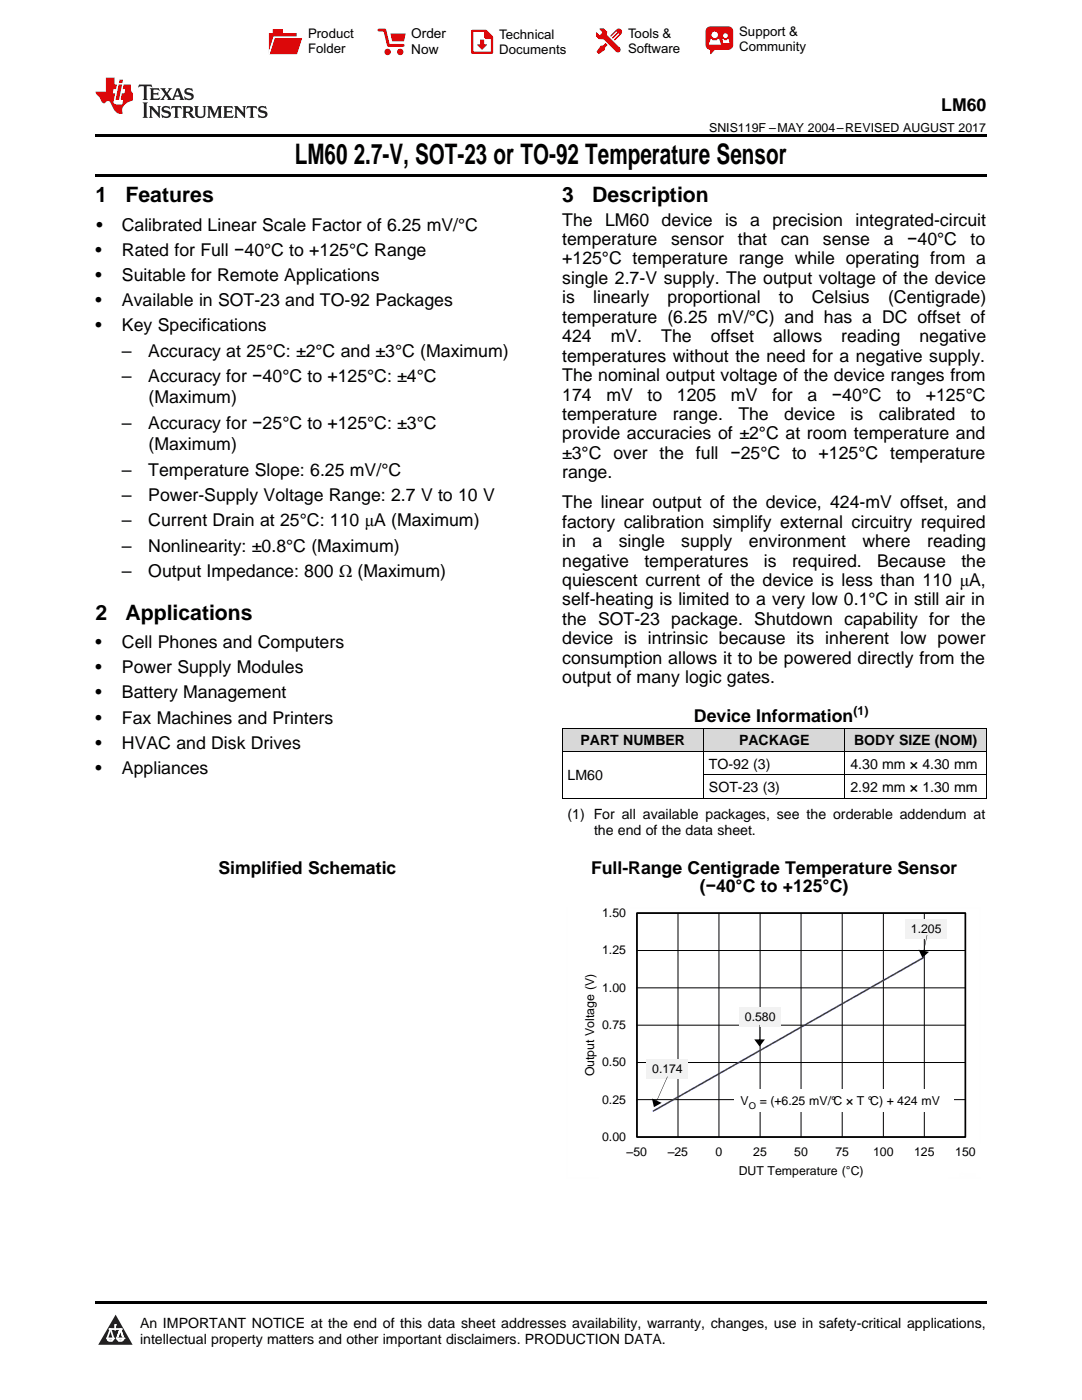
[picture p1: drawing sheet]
<svg xmlns="http://www.w3.org/2000/svg" width="216mm" height="279mm" viewBox="0 0 216 279" stroke-linecap="round" stroke-linejoin="round" font-family="sans-serif">
<defs><g id="words">
<g font-size="5.6">
<text x="58.8" y="32.8">LM60</text>
<text x="70.6" y="32.8">2.7-V, SOT-23 or TO-92 Temperature Sensor</text>
</g>
<g font-size="4.2">
<text x="19" y="40.4">1</text>
<text x="25" y="40.4">Features</text>
<text x="112.2" y="40.4">3</text>
<text x="118.2" y="40.4">Description</text>
<text x="19" y="123.6">2</text>
<text x="25" y="123.6">Applications</text>
</g>
<g font-size="3.5">
<text x="187.8" y="22.2">LM60</text>
<text x="19.2" y="46.1">•</text>
<text x="24.3" y="46.1">Calibrated Linear Scale Factor of 6.25 mV/°C</text>
<text x="112.2" y="45">The LM60 device</text>
<text x="144.7" y="45">is</text>
<text x="149.7" y="45">a</text>
<text x="154.1" y="45">precision integrated-circuit</text>
<text x="19" y="51.1">•</text>
<text x="24.3" y="51.1">Rated for Full −40°C to +125°C Range</text>
<text x="112.2" y="48.9">temperature</text>
<text x="112.2" y="52.8">+125°C temperature range while operating from a</text>
<text x="133.9" y="48.9">sensor</text>
<text x="147.2" y="48.9">that</text>
<text x="155.8" y="48.9">can</text>
<text x="164.2" y="48.9">sense</text>
<text x="176.3" y="48.9">a</text>
<text x="181" y="48.9">−40°C</text>
<text x="193.7" y="48.9">to</text>
<text x="19" y="56.1">•</text>
<text x="24.3" y="56.1">Suitable for Remote Applications</text>
<text x="112.2" y="56.7">single 2.7-V supply. The output voltage of the device</text>
<text x="19" y="61.1">•</text>
<text x="24.3" y="61.1">Available in SOT-23 and TO-92 Packages</text>
<text x="112.2" y="60.5">is</text>
<text x="112.2" y="64.4">temperature (6.25 mV/°C) and has a DC offset of</text>
<text x="118.4" y="60.5">linearly</text>
<text x="133.2" y="60.5">proportional</text>
<text x="155.4" y="60.5">to</text>
<text x="162" y="60.5">Celsius</text>
<text x="177.2" y="60.5">(Centigrade)</text>
<text x="19" y="66.1">•</text>
<text x="24.3" y="66.1">Key Specifications</text>
<text x="24.3" y="71.2">–</text>
<text x="29.6" y="71.2">Accuracy at 25°C: ±2°C and ±3°C (Maximum)</text>
<text x="112.2" y="68.3">424</text>
<text x="121.9" y="68.3">mV.</text>
<text x="132" y="68.3">The</text>
<text x="141.8" y="68.3">offset</text>
<text x="154.3" y="68.3">allows</text>
<text x="167.9" y="68.3">reading</text>
<text x="183.5" y="68.3">negative</text>
<text x="24.3" y="76.3">–</text>
<text x="29.6" y="76.3">Accuracy for −40°C to +125°C: ±4°C</text>
<text x="112.2" y="72.2">temperatures without the need for a negative supply.</text>
<text x="112.2" y="76.1">The nominal output voltage of the device ranges from</text>
<text x="29.6" y="80.5">(Maximum)</text>
<text x="112.2" y="79.9">174</text>
<text x="112.2" y="83.8">temperature</text>
<text x="121" y="79.9">mV</text>
<text x="129.2" y="79.9">to</text>
<text x="134.3" y="83.8">range.</text>
<text x="135.1" y="79.9">1205</text>
<text x="145.9" y="79.9">mV</text>
<text x="147.3" y="83.8">The</text>
<text x="154.1" y="79.9">for</text>
<text x="156.5" y="83.8">device</text>
<text x="161.1" y="79.9">a</text>
<text x="166" y="79.9">−40°C</text>
<text x="169.7" y="83.8">is</text>
<text x="175.4" y="83.8">calibrated</text>
<text x="178.9" y="79.9">to</text>
<text x="184.7" y="79.9">+125°C</text>
<text x="193.7" y="83.8">to</text>
<text x="24.3" y="85.6">–</text>
<text x="29.6" y="85.6">Accuracy for −25°C to +125°C: ±3°C</text>
<text x="29.6" y="89.8">(Maximum)</text>
<text x="112.2" y="87.7">provide accuracies of ±2°C at room temperature and</text>
<text x="24.3" y="94.9">–</text>
<text x="29.6" y="94.9">Temperature Slope: 6.25 mV/°C</text>
<text x="112.2" y="91.6">±3°C over the full −25°C to +125°C temperature</text>
<text x="112.2" y="95.5">range.</text>
<text x="24.3" y="100">–</text>
<text x="29.6" y="100">Power-Supply Voltage Range: 2.7 V to 10 V</text>
<text x="112.2" y="101.4">The linear output of the device, 424-mV offset, and</text>
<text x="24.3" y="105.1">–</text>
<text x="29.6" y="105.1">Current Drain at 25°C: 110 μA (Maximum)</text>
<text x="112.2" y="105.3">factory calibration simplify external circuitry required</text>
<text x="24.3" y="110.1">–</text>
<text x="29.6" y="110.1">Nonlinearity: ±0.8°C (Maximum)</text>
<text x="112.2" y="109.2">in</text>
<text x="112.2" y="113.1">negative</text>
<text x="118.2" y="109.2">a</text>
<text x="123.5" y="109.2">single</text>
<text x="128.6" y="113.1">temperatures</text>
<text x="135.9" y="109.2">supply</text>
<text x="149.4" y="109.2">environment</text>
<text x="152.4" y="113.1">is</text>
<text x="158" y="113.1">required.</text>
<text x="172.1" y="109.2">where</text>
<text x="175" y="113.1">Because</text>
<text x="185" y="109.2">reading</text>
<text x="191.8" y="113.1">the</text>
<text x="24.3" y="115.2">–</text>
<text x="29.6" y="115.2">Output Impedance: 800 Ω (Maximum)</text>
<text x="112.2" y="116.9">quiescent current of the device is less than 110 μA,</text>
<text x="112.2" y="120.8">self-heating is limited to a very low 0.1°C in still air in</text>
<text x="112.2" y="124.7">the SOT-23 package. Shutdown capability for the</text>
<text x="19" y="129.4">•</text>
<text x="24.3" y="129.4">Cell Phones and Computers</text>
<text x="112.2" y="128.6">device is intrinsic because its inherent low power</text>
<text x="19" y="134.4">•</text>
<text x="24.3" y="134.4">Power Supply Modules</text>
<text x="112.2" y="132.5">consumption allows it to be powered directly from the</text>
<text x="112.2" y="136.3">output of many logic gates.</text>
<text x="19" y="139.4">•</text>
<text x="24.3" y="139.4">Battery Management</text>
<text x="19" y="144.4">•</text>
<text x="19" y="149.4">•</text>
<text x="24.3" y="144.4">Fax Machines and Printers</text>
<text x="24.3" y="149.4">HVAC and Disk Drives</text>
<text x="138.5" y="144.1">Device Information</text>
<text x="19" y="154.4">•</text>
<text x="24.3" y="154.4">Appliances</text>
<text x="43.6" y="174.5">Simplified Schematic</text>
<text x="117.9" y="174.5">Full-Range Centigrade Temperature Sensor</text>
<text x="139.7" y="178">(−40°C to +125°C)</text>
</g>
<g font-size="2.8">
<text x="115.8" y="148.7">PART NUMBER</text>
<text x="147.5" y="148.7">PACKAGE</text>
<text x="170.4" y="148.7">BODY SIZE (NOM)</text>
<text x="113.2" y="155.7">LM60</text>
<text x="141.5" y="153.4">TO-92 (3)</text>
<text x="169.7" y="153.4">4.30 mm × 4.30 mm</text>
<text x="141.5" y="158">SOT-23 (3)</text>
<text x="169.7" y="158">2.92 mm × 1.30 mm</text>
<text x="113.2" y="163.5">(1) For all available packages, see the orderable addendum at</text>
<text x="118.5" y="166.7">the end of the data sheet.</text>
<text x="27.9" y="265">An IMPORTANT NOTICE at the end of this data sheet addresses availability, warranty, changes, use in safety-critical applications,</text>
<text x="27.9" y="268.2">intellectual property matters and other important disclaimers. PRODUCTION DATA.</text>
</g>
<g font-size="2.7">
<text x="82.1" y="7.7">Order</text>
<text x="82.1" y="10.7">Now</text>
</g>
<g font-size="2.6">
<text x="61.5" y="7.6">Product</text>
<text x="61.5" y="10.6">Folder</text>
<text x="99.6" y="7.8">Technical</text>
<text x="99.6" y="10.8">Documents</text>
<text x="125.3" y="7.6">Tools &amp;</text>
<text x="125.3" y="10.6">Software</text>
<text x="147.5" y="7.2">Support &amp;</text>
<text x="147.5" y="10.2">Community</text>
</g>
<g font-size="2.5">
<text x="141.5" y="26.3">SNIS119F –MAY 2004–REVISED AUGUST 2017</text>
<text x="170.3" y="142.7">(1)</text>
<text x="120.2" y="183">1.50</text>
<text x="120.2" y="190.5">1.25</text>
<text x="181.8" y="186.3">1.205</text>
<text x="120.2" y="197.9">1.00</text>
<text x="148.6" y="203.8">0.580</text>
<text x="120.2" y="205.4">0.75</text>
<text x="118.6" y="214.8" transform="rotate(-90 118.6 214.8)">Output Voltage (V)</text>
<text x="120.2" y="212.8">0.50</text>
<text x="130.1" y="214.2">0.174</text>
<text x="120.2" y="220.3">0.25</text>
<text x="147.8" y="220.6">V</text>
<text x="151.6" y="220.6">= (+6.25 mV/°C × T °C) + 424 mV</text>
<text x="120.2" y="227.7">0.00</text>
<text x="125" y="230.8">±50</text>
<text x="133.2" y="230.8">±25</text>
<text x="142.8" y="230.7">0</text>
<text x="150.3" y="230.7">25</text>
<text x="158.5" y="230.7">50</text>
<text x="166.7" y="230.7">75</text>
<text x="174.2" y="230.7">100</text>
<text x="182.4" y="230.7">125</text>
<text x="190.6" y="230.7">150</text>
<text x="147.4" y="234.6">DUT Temperature (ÉC)</text>
</g>
<text font-size="1.9" x="149.4" y="221.3">O</text>
</g></defs>
<g fill="#d8d8d8">
<path d="M112.2 145.3h28.2v4.7h-28.2z"/>
<path d="M140.4 145.3h28.2v4.7h-28.2z"/>
<path d="M168.6 145.3h28.2v4.7h-28.2z"/>
</g>
<path d="M23.1 262.4l3.4 6h-6.9z" fill="#231f20"/>
<path d="M21.4 267.1h1.2l-.3 .5h-.3a.55 .55 0 0 1-.6-.5z" fill-rule="evenodd" fill="#fff"/>
<path d="M21.4 267.1h1.2l-.3 .5h-.3a.55 .55 0 0 1-.6-.5z" fill="none" stroke="#231f20" stroke-width=".34"/>
<path d="M21.4 267.1l1.2 .1-.3 .4h-.5z" fill="none" stroke="#fff" stroke-width=".34"/>
<path d="M23 265.3h.1" fill="none" stroke="#fff" stroke-width=".34"/>
<path d="M23 264.4v.9z" fill="#fff"/>
<path d="M23 264.4v.9z" fill="none" stroke="#fff" stroke-width=".34"/>
<circle cx="23" cy="264.4" r=".17" fill="#fff"/>
<path d="M21.9 265.2h.1" fill="none" stroke="#fff" stroke-width=".34"/>
<path d="M21.9 265.2h2.3z" fill="#fff"/>
<path d="M21.9 265.2h2.3z" fill="none" stroke="#fff" stroke-width=".34"/>
<circle cx="24.2" cy="265.2" r=".17" fill="#fff"/>
<path d="M23.3 267.1h.1" fill="none" stroke="#fff" stroke-width=".34"/>
<path d="M24 265.2l-.7 1.9z" fill="#fff"/>
<path d="M24 265.2l-.7 1.9z" fill="none" stroke="#fff" stroke-width=".34"/>
<path d="M24 265.2l.7 1.9z" fill="#fff"/>
<path d="M24 265.2l.7 1.9z" fill="none" stroke="#fff" stroke-width=".34"/>
<path d="M24.6 267.1h.1" fill="none" stroke="#fff" stroke-width=".34"/>
<circle cx="21.4" cy="267.1" r=".17" fill="#fff"/>
<path d="M22.1 265.2l-.7 1.9z" fill="#fff"/>
<path d="M22.1 265.2l-.7 1.9z" fill="none" stroke="#fff" stroke-width=".34"/>
<path d="M22.1 265.2l.5 1.9z" fill="#fff"/>
<path d="M22.1 265.2l.5 1.9z" fill="none" stroke="#fff" stroke-width=".34"/>
<circle cx="22.6" cy="267.1" r=".17" fill="#fff"/>
<path d="M23.4 267.1h1.3a.65 .65 0 0 1-.7 .5 .65 .65 0 0 1-.6-.5z" fill-rule="evenodd" fill="#fff"/>
<path d="M23.4 267.1h1.3a.65 .65 0 0 1-.7 .5 .65 .65 0 0 1-.6-.5z" fill="none" stroke="#231f20" stroke-width=".34"/>
<path d="M23.4 267.1h1.3l-.4 .5h-.6z" fill="none" stroke="#fff" stroke-width=".34"/>
<path d="M23.3 267.1h.1" fill="none" stroke="#fff" stroke-width=".34"/>
<circle cx="24.7" cy="267.1" r=".17" fill="#fff"/>
<path d="M19 259.7h177.8v.5h-177.8z" fill="#000"/>
<g fill="none" stroke="#000" stroke-width=".2">
<path d="M127.1 182.2h65.5v44.7h-65.5zM127.1 197.1h65.5M127.1 189.7h65.5M135.3 182.2v44.7M143.5 182.2v44.7M151.7 182.2v44.7M159.8 182.2v44.7M168.1 182.2v44.7M176.3 182.2v44.7M184.4 182.2v44.7M127.1 219.5h65.5M127.1 212h65.5"/>
<path d="M127.1 204.6h65.5"/>
</g>
<path d="M127.1 182.2h65.5v44.7h-65.5z" fill="none" stroke="#000" stroke-width=".34"/>
<path d="M184.4 191l-54 30.7" fill="none" stroke="#00f" stroke-width=".34"/>
<g fill="#f2f2f2">
<path d="M129 211.3h8.3v3.9h-8.3z" fill-rule="evenodd"/>
<path d="M147.5 201h8.3v3.9h-8.3z" fill-rule="evenodd"/>
<path d="M180.7 183.4h8.2v3.9h-8.2z" fill-rule="evenodd"/>
</g>
<path d="M113.1 181.1v54.1M125.8 181.2h69.8M195.6 181.2v46.9M113.1 235.2h6.4M189.2 235.2h6.4" fill="none" stroke="#fefefe" stroke-width=".2" stroke-dasharray=".4 .1" stroke-linecap="butt"/>
<path d="M146.5 217.3h43.7v4.6h-43.7z" fill-rule="evenodd" fill="#fff"/>
<g fill="#000">
<path d="M19 34.8h177.8v.5h-177.8zM19 26.8h177.8v.6h-177.8zM112.2 159.3h.1zM168.5 159.3h.1zM196.7 159.3h.1z"/>
<path d="M184.9 186.6l-.6 3.5zM183.3 189.5l2.1 .5-1.3 1.1z"/>
<path d="M133.1 214.8l-2.1 5.2zM130.1 219.2l1.9 .9-1.5 .9z"/>
<path d="M151.5 204.5l.1 3.3zM150.5 207.4h2.1l-1 1.5z"/>
</g>
<path d="M112.2 159.3h84.6M112.2 149.9h84.6M112.2 145.3h84.6M112.2 145.3v14M140.4 145.3v14M140.4 154.6h56.4M168.6 145.3v14M196.8 145.3v14" fill="none" stroke="#000" stroke-width=".2"/>
<path d="M27.7 16.9l-.1 .6 .6-.3h.5v.2v2.2l-.2 .4h1l-.2-.4v-2.2v-.2h.5l.6 .3-.2-.6zM29.9 17.6l.2 .4v1.6l-.2 .4h1.9l.1-.6a1.09 1.09 0 0 1-1.3 .1v-.6h.6l.4 .2v-.7l-.2 .2h-.8v-.6l.2-.1a1.01 1.01 0 0 1 1 .3l-.1-.6zM32 17.6l.9 1.2-1 1.2h.9l-.2-.3 .5-.7 .5 .7-.3 .3h1.7l-.2-.3 .1-.4h1l.1 .4-.2 .3h1l-.3-.4-.7-2h-.5l-1 2.2-.8-1.1 .9-1.1h-.9l.2 .2-.4 .7-.4-.7 .2-.2zM35.4 18l.4 1h-.8zM37 17.7a.66 .66 0 0 0-.2 .8 .66 .66 0 0 0 .6 .4l.7 .2 .1 .2a.8 .8 0 0 1-.7 .4 .8 .8 0 0 1-.7-.5l.1 .8 .2-.2a.94 .94 0 0 0 1.1 .1 .94 .94 0 0 0 .4-.9 1.48 1.48 0 0 0-1.3-.6v-.4a1.1 1.1 0 0 1 1.2 .2l-.2-.6-.2 .1-.5-.1zM28.5 20.4l.2 .4v2.3l-.2 .4h1l-.2-.4v-2.3l.2-.4zM29.7 21.2l.2 .4v1.5l-.2 .4h.8l-.3-.4 .1-1.3 1.6 1.8v-2l.2-.4h-.7l.2 .2v1.1l-1.2-1.3zM32.5 21.3a.66 .66 0 0 0-.2 .8 .66 .66 0 0 0 .6 .4l.6 .2 .2 .2a.8 .8 0 0 1-.8 .4 .8 .8 0 0 1-.7-.5l.2 .7 .2-.1a.94 .94 0 0 0 1 .1 .94 .94 0 0 0 .5-1 1.47 1.47 0 0 0-1.3-.6l-.1-.3a1.1 1.1 0 0 1 1.3 .2l-.2-.6-.2 .1-.5-.2zM34.3 21.2l-.2 .6a.64 .64 0 0 1 .8-.3v1.6l-.2 .4h1l-.3-.4 .1-1.6a.66 .66 0 0 1 .8 .3l-.2-.6zM36.3 21.2l.3 .4v1.5l-.3 .4h1l-.2-.2v-.7h.5l.1 .1a.8 .8 0 0 0 1.2 .7l-1-1a.62 .62 0 0 0 .6-.5 .62 .62 0 0 0-.6-.7zM37.1 21.5h.1a.48 .48 0 0 1 .6 0 .48 .48 0 0 1 .1 .6l-.2 .1-.6 .1zM38.7 21.2l.2 .2a2.29 2.29 0 0 0 .4 2 1.05 1.05 0 0 0 1.7-.7v-1.3l.2-.2h-.8l.2 .4v1.1a.61 .61 0 0 1-.6 .6 .61 .61 0 0 1-.6-.6v-1.1l.3-.4zM41.3 21.2l.3 .4v1.5l-.3 .4h.8l-.2-.4v-1.4l.8 1.9 .9-1.9v1.4l-.2 .4h.9l-.2-.4v-1.5l.2-.4h-.8l-.7 1.5-.6-1.5zM44.5 21.2l.2 .4v1.5l-.2 .4h1.9l.2-.6a1.1 1.1 0 0 1-1.4 .2v-.7h.6l.4 .2v-.6l-.2 .1-.8 .1v-.6l.2-.1a1.02 1.02 0 0 1 1.1 .2l-.2-.5zM46.7 21.2l.2 .4v1.5l-.2 .4h.8l-.3-.4 .1-1.3 1.6 1.8v-2l.2-.4h-.7l.2 .2v1.1l-1.2-1.3zM49.3 21.2l-.1 .6a.64 .64 0 0 1 .8-.3v1.6l-.3 .4h1l-.2-.4v-1.6a.66 .66 0 0 1 .8 .3l-.1-.6zM51.7 21.3a.66 .66 0 0 0-.2 .7 .66 .66 0 0 0 .7 .5l.6 .2 .1 .2a.8 .8 0 0 1-.7 .4 .8 .8 0 0 1-.7-.5l.1 .7 .2-.1a.94 .94 0 0 0 1.1 .1 .94 .94 0 0 0 .4-1 1.48 1.48 0 0 0-1.2-.6l-.1-.3a1.1 1.1 0 0 1 1.2 .2l-.2-.6-.1 .1-.6-.2z" fill="#231f20"/>
<path d="M21.1 15.5v2.8h-2v.4l.9 .9a.96 .96 0 0 0 1 1 .59 .59 0 0 1 .5-.4 .59 .59 0 0 1 .5 .3l.4 .8a1.61 1.61 0 0 0 2.1 1.3 1.63 1.63 0 0 1 1.1-2.2l.9-.3v-1.5a1.6 1.6 0 0 1-.4-1.7h-1.4l-.2 .9h.5l-.2 .8h-.5l-.2 1v.3h.5l-.2 .9h-.7a.74 .74 0 0 1-1-.6l.3-1.6h-.5l.2-.8h.5l.1-.9h-.4v-1.4zM23.7 16.9l-.7 3h.8l.6-3zM23.8 15.9l-.1 .7h.7l.2-.7z" fill="#ee1d23"/>
<g fill="#d60000">
<path d="M54.4 5.8h2v.8h2.8v4.2h-5.5v-4.2h.7z" fill-rule="evenodd"/>
<path d="M54.7 7.5h5.6l-1 3.3h-5.6z" fill-rule="evenodd"/>
</g>
<path d="M54.6 7.4h5.8l-.1 .1h-5.5l-1.1 3.3z" fill-rule="evenodd" fill="#fff"/>
<path d="M54.6 7.4h5.8l-.1 .1h-5.5l-1.1 3.3z" fill="none" stroke="#fff" stroke-width=".2"/>
<path d="M75.6 6h1.2l.7 3.1h3" fill="none" stroke="#d60000" stroke-width=".56"/>
<g fill="#d60000">
<path d="M77.9 6.7h3.1l-.4 1.5h-2.3z" fill-rule="evenodd"/>
<circle cx="77.3" cy="10.4" r=".64"/>
<circle cx="79.9" cy="10.4" r=".64"/>
</g>
<path d="M94.2 6.2h2.7l1.3 1.2v3.1h-4z" fill="none" stroke="#d60000" stroke-width=".44"/>
<g fill="#d60000">
<path d="M95.8 7.9h.8v1h.6l-1 1.1-1-1v-.1h.6z" fill-rule="evenodd"/>
<path d="M96.6 6.2h.3l1.3 1.2v.4h-1.3l-.3-.4z" fill-rule="evenodd"/>
<path d="M119.6 5.7h.9l.6 .6 .1 .7 2.5 2.5-.8 .8-2.3-2.3-1.1-.2-.6-.6v-.8l.7 .6 .5-.4v-.2l-.4-.5z" fill-rule="evenodd"/>
<path d="M119.9 9.1h.4l.5-.5 .4 .4-.5 .5v.4l-1.2 .9-.5-.5z" fill-rule="evenodd"/>
<path d="M123 5.9a.67 .67 0 0 1 .9 0 .67 .67 0 0 1 0 .9z" fill-rule="evenodd"/>
<path d="M123 5.9l.9 .9-1.2 1.2h-.2l.1-.2 .9-.9 .1-.2h-.3l-.9 1h-.2v-.2l.9-1 .1-.2h-.3l-.9 1h-.2v-.2z" fill-rule="evenodd"/>
<circle cx="123.3" cy="9.9" r=".54"/>
</g>
<path d="M121.1 6.3l-.1 .7" fill="none" stroke="#d60000" stroke-width=".2"/>
<g fill="#d60000">
<path d="M141.1 5.5l.6-.2h3.6a.95 .95 0 0 1 1 .9v2.8a.95 .95 0 0 1-1 .9h-3.6a.95 .95 0 0 1-.9-.9v-2.8z" fill-rule="evenodd"/>
<path d="M141.7 9.9h.9l-.7 .9h-.2z" fill-rule="evenodd"/>
</g>
<g fill="#fff">
<path d="M144.3 8.6h1.3z"/>
<path d="M141.8 7.8h.3l.1 .2h.8l.2-.2h.3l.4 1.1h-2.5z" fill-rule="evenodd"/>
<path d="M144.2 7.8h.2l.2 .2h.4l.2-.2h.2l.2 .8h-1.3z" fill-rule="evenodd"/>
<circle cx="142.6" cy="6.9" r=".65"/>
<circle cx="144.8" cy="7.1" r=".48"/>
</g>
<use href="#words"/>
</svg>
